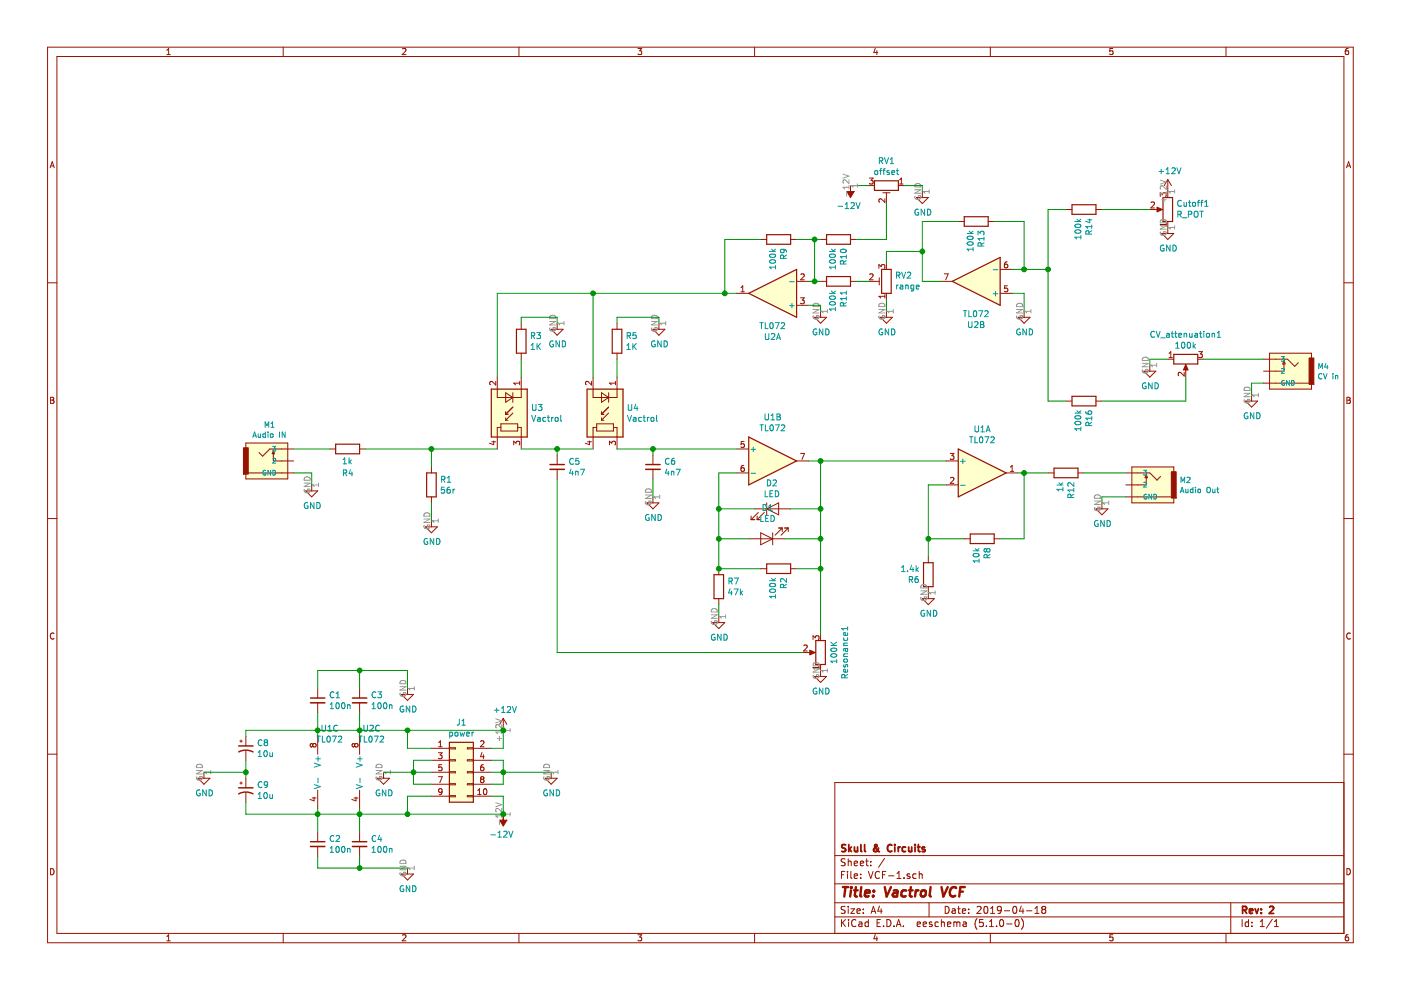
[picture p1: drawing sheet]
<svg xmlns="http://www.w3.org/2000/svg" width="297mm" height="210mm" viewBox="0 0 297 210" stroke-linecap="round" stroke-linejoin="round" font-family="sans-serif">
<g fill="#fffecd" stroke="#fffecd" stroke-width=".25">
<path d="M158.7 62.2l10.2-5.1v10.2z"/>
<path d="M201.9 59.7l10.2-5.1v10.1z"/>
<path d="M158.7 92.7l10.2 5-10.2 5.1z"/>
<path d="M203.2 95.2l10.1 5.1-10.1 5.1z"/>
<path d="M124.5 82.5h7.6v10.2h-7.6z" fill-rule="evenodd"/>
<path d="M104.2 82.5h7.6v10.2h-7.6z" fill-rule="evenodd"/>
<path d="M95.3 157.4h5.1v12.7h-5.1z" fill-rule="evenodd"/>
</g>
<g fill="none" stroke="#981200" stroke-width=".25">
<path d="M185.4 38.3h5.1v2.1h-5.1zM162.6 49.8h5v2h-5zM175.2 49.8h5.1v2h-5.1zM175.2 58.6h5.1v2.1h-5.1zM186.9 57.1h2.1v5.1h-2.1zM201.9 59.7l10.2-5.1v10.1zM204.4 45.9h5.1v2.1h-5.1zM227.3 43.4h5.1v2h-5.1zM246.6 41.9h2v5.1h-2zM109.5 69.8h2v5.1h-2zM129.8 69.8h2v5.1h-2zM158.7 62.2l10.2-5.1v10.2z"/>
<path d="M248.9 75.1h5v2.1h-5zM71.2 94.2h5v2h-5zM104.2 82.5h7.6v10.2h-7.6zM124.5 82.5h7.6v10.2h-7.6zM158.7 92.7l10.2 5-10.2 5.1zM203.2 95.2l10.1 5.1-10.1 5.1zM223.5 99.3h5.1v2h-5.1zM227.3 84h5.1v2.1h-5.1zM90.5 100.3h2v5.1h-2zM162.6 119.6h5v2h-5zM195.8 119.3h2v5.1h-2zM205.7 113.2h5.1v2.1h-5.1z"/>
<path d="M151.4 121.9h2v5h-2zM173 135.8h2v5.1h-2zM95.3 157.4h5.1v12.7h-5.1z"/>
</g>
<g fill="none" stroke="#981200" stroke-width=".21">
<path d="M10.1 10h276.8v189.9h-276.8zM12.1 12h272.8v185.9h-272.8zM35.4 11.6h.7M35.4 10.6l.4-.3v1.3M60 10v2M85.3 10.4l.5-.1 .3 .3-.8 1h.8M110 10v2M135.3 10.3h.8l-.5 .5 .4 .1v.5l-.2 .2-.5-.2M160 10v2M185.6 10.2l-.3 .9h.8M185.9 10.7v.9M210 10v2"/>
<path d="M235.9 10.3h-.6v.6l.6-.1v.6l-.1 .2-.5-.2M259.9 10v2M285.9 10.3h-.4l-.2 .3-.1 .7 .3 .3 .4-.2v-.6h-.4l-.3 .2M10.6 35.6l.5-1.3 .4 1.3M10.7 35.2h.7M184.1 39.3h1.3M184.3 37.7h.8l-.4 .5 .3 .2 .1 .4-.2 .2-.6-.1M190.5 39.3h1.2M190.7 39h.8M190.7 38.1l.4-.4v1.3M247.6 38.1v3.8M247.6 38.1l-.8 1.2"/>
<path d="M247.6 38.1l.8 1.2M285.5 35.6l.4-1.3 .5 1.3M285.6 35.2h.6M10.1 60h2M161.3 50.8h1.3M167.6 50.8h1.3M168.9 59.7h2.5M169.8 58.2l.5-.1 .2 .3-.8 .9h.8M174 59.7h1.2M174 50.8h1.2M180.3 59.7h1.3M180.3 50.8h1.3"/>
<path d="M184.1 59.7h2.3M184.4 58.2l.5-.1 .2 .3-.8 .9h.8M186.3 56.9v-.8l.5 .4 .1-.3 .5-.1 .2 .3-.1 .5M186.4 58.9v1.5M187.2 40.9h1.5M187.6 42.1v.8l-.9-.8-.4 .3 .2 .5M187.9 40.9v2.3M187.9 55.8v1.3M194.3 41.9h2.5l-1.2 1.3zM195.6 40.6v1.3M199.4 59.7h2.5M200.2 58.1h.8l-.5 1.2"/>
<path d="M203.2 47h1.2M209.5 47h1.3M212.1 57.1h2.5M213.6 55.5h-.3a.79 .79 0 0 0-.1 1.3l.4-.1 .1-.4-.3-.3h-.2l-.3 .3M226 44.4h1.3M232.4 44.4h1.2M243.8 44.4h2.3M244 43l.5-.2 .3 .4-.8 .9h.8M246 41.7v-.8l.5 .4 .1-.4h.4l.3 .2-.2 .6M246.3 49.5h2.6l-1.3 1.3zM247.3 47.2v.8M247.3 47.6h-1.3l.4 .4"/>
<path d="M247.6 47v2.5M284.9 60h2M105.4 80v4.3h5.1v-4.3M110.5 68.5v1.3M110.5 74.9v1.3M116.9 69.8h2.5l-1.3 1.3zM118.1 68.5v1.3M125.7 80v4.3h5.1v-4.3M130.8 68.5v1.3M130.8 74.9v1.3M138.4 69.8h2.6l-1.3 1.3zM139.7 68.5v1.3"/>
<path d="M156.2 62.2h2.5M157.1 61.9h.7M157.1 61l.4-.4v1.3M168.9 64.7h2.5M169.7 63.1h.8l-.4 .5 .3 .1 .1 .5-.2 .2-.6-.1M172.7 67.3h2.5l-1.2 1.2zM174 66v1.3M186.7 67.3h2.5l-1.3 1.2zM187.6 62.4v.8M187.6 62.8h-1.3l.4 .4M187.9 62.2v1.3M187.9 66v1.3"/>
<path d="M212.1 62.2h2.5M213.6 60.6h-.6l-.1 .6 .5-.1 .3 .2v.3l-.3 .3-.5-.2M215.9 67.3h2.5l-1.3 1.2zM217.1 66v1.3M242.5 78.7h2.6l-1.3 1.3zM243.8 77.4v1.3M247.6 76.2h1.3M247.8 75.8h.8M247.8 74.9l.4-.3v1.2M251.1 78.9v.8l-.9-.8-.4 .3 .1 .5M251.4 77.7v2.3M253.9 76.2h1.3"/>
<path d="M254.1 74.6h.8l-.4 .4 .4 .2v.4l-.2 .2-.6-.1M267.9 76.2h5.1l1.5 1.5 .8-.8M269.2 74.9h8.9v7.6h-8.9zM272.2 76.4v2.3h-4.3M272.2 76.4l.3 .8h-.5zM10.7 84.2h.5l.2 .3-.2 .3 .3 .3-.3 .4h-.5zM10.7 84.8h.5M52.1 93.9h8.9v7.6h-8.9zM58 95.5v2.2h4.3M58 95.5l.2 .7h-.5zM62.3 95.2h-5.1l-1.5 1.5-.8-.7M69.9 95.2h1.3"/>
<path d="M76.2 95.2h1.3M91.5 99v1.3M104.3 93.7h.8M104.7 93.5v.8l-.9-.3M105.1 80.9v.7l-.9-.7-.4 .2 .2 .5M106.2 89.9h3.6v1.5h-3.6zM106.2 90.6h-.8v4.6M107.2 87.8h.5M107.2 89.1h.5M107.2 83.3l1.5 1-1.5 1zM107.2 87.3v.5M107.2 88.6v.5"/>
<path d="M108.7 83.3v2M108.7 86.3l-1.5 1.5M108.7 87.6l-1.5 1.5M108.9 94.3v-.8l.5 .5 .1-.4 .5-.1 .2 .3-.1 .5M109.8 90.6h.7v4.6M110.2 81.2h-1.3l.4 .4M110.2 80.9v.7M118.1 96.5v2M118.1 99.5v2M124.6 93.7h.8M125 93.5v.8l-.9-.3M125.4 80.9v.7l-.9-.7-.4 .2 .2 .5"/>
<path d="M126.5 89.9h3.6v1.5h-3.6zM126.5 90.6h-.8v4.6M127.5 87.8h.5M127.5 83.3l1.5 1-1.5 1zM127.5 87.3v.5M127.5 88.6v.5M127.5 89.1h.5M129 83.3v2M129 86.3l-1.5 1.5M129 87.6l-1.5 1.5M129.2 94.3v-.8l.5 .5 .1-.4 .5-.1 .2 .3-.1 .5M130.1 90.6h.7v4.6"/>
<path d="M130.5 80.9v.7M130.5 81.2h-1.3l.4 .4M138.4 96.5v2M138.4 99.5v2M156.2 95.2h2.5M157.7 98.7h-.2a.79 .79 0 0 0-.2 1.2h.4l.1-.5-.2-.2h-.3l-.2 .2M157.8 93.6h-.6l-.1 .6 .5-.1 .2 .2v.3l-.2 .3-.5-.2M168.9 97.7h2.5M169.7 96.1h.9l-.6 1.3M200.6 97.7h2.6M201.5 96.1h.8l-.5 .5 .4 .1 .1 .5-.3 .2-.5-.1M214.2 99.9h.7"/>
<path d="M214.2 99l.4-.3v1.2M226 85h1.3M232.4 85h1.2M240 99h8.9v7.6h-8.9zM264.1 85h2.5l-1.2 1.3zM265.4 83.8v1.2M267.9 81.2h9.6M285.6 84.2h.4l.3 .3-.3 .3 .3 .3-.2 .4h-.5zM285.6 84.8h.4M10.1 109.9h2M52.6 100.3h9.7M64.8 104.1h2.6l-1.3 1.3z"/>
<path d="M66.1 102.8v1.3M90.2 111.7h2.5l-1.2 1.3zM91.5 105.4v1.2M91.5 110.4v1.3M137.2 106.6h2.5l-1.3 1.3zM138.4 105.4v1.2M156.2 100.3h2.5M158.7 114.2h7.7M159.3 110.2h.7M159.3 109.4v.8M160 107.9h7.6M160.5 110.2h.8"/>
<path d="M160.5 109.4v.8M160.8 108.7l-1.5 1.5M161.3 113l2.5 1.2-2.5 1.3zM162 108.7l-1.5 1.5M162.6 106.6v2.6M162.6 107.9l2.5-1.3v2.6zM163.8 113v2.5M165.1 112h.8M165.9 112l-1.6 1.5M165.9 112v.7M166.4 112h.7M167.1 112l-1.5 1.5"/>
<path d="M167.1 112v.7M196.8 118v1.3M200.6 102.8h2.6M201.5 101.3l.5-.1 .3 .4-.8 .9h.8M204.4 114.2h1.3M210.8 114.2h1.3M213.3 100.3h2.6M222.2 100.3h1.3M228.6 100.3h1.2M232.4 107.9h2.5l-1.3 1.3zM233.6 106.6v1.3M238.7 100.3h5.1l1.5 1.5 .8-.8"/>
<path d="M238.7 105.4h9.7M243 100.5v2.3h-4.3M243 100.5l.3 .8h-.5zM284.9 109.9h2M11.5 134.3a.58 .58 0 0 0-.8 .5 .58 .58 0 0 0 .8 .6M151.1 132h2.6l-1.3 1.3zM152.4 120.6v1.3M152.4 126.9v1.3M152.4 130.7v1.3M161.3 120.6h1.3M167.6 120.6h1.3M170.2 138.4h2.3"/>
<path d="M170.4 136.9l.5-.1 .3 .3-.8 .9h.8M172.4 135.6v-.8l.5 .4 .1-.3 .4-.1 .2 .3-.1 .5M174 134.5v1.3M195.6 126.9h2.5l-1.3 1.3zM196.8 124.4v2.5M286.3 134.3a.58 .58 0 0 0-.8 .5 .58 .58 0 0 0 .8 .6M10.1 159.9h2M50.9 157.1h.5M51.1 156.9v.5M52.1 156.1v2.1M52.1 159.2v2M66.3 157.9l-.2-.3-.3 .3v.2l.2 .3 .3-.3"/>
<path d="M66.3 157.9l.2-.3h.3l.2 .3v.4l-.2 .1h-.3l-.2-.3M66.3 157.9v.2M67.4 146v2M67.4 149v2M67.4 156.1v3.8M75.2 157.9l-.3-.3-.3 .3v.2l.3 .3 .3-.3M75.2 157.9l.2-.3h.3l.2 .3v.4l-.2 .1h-.3l-.2-.3M75.2 157.9v.2M76.2 146v2M76.2 149v2M76.2 156.1v3.8M85.1 147.2h2.6l-1.3 1.3z"/>
<path d="M86.4 146v1.2M91.5 158.7h3.8M92.9 159.6h.8l-.4 .5 .4 .1v.4l-.2 .3-.6-.2M93 158.3h.7M93 157.4l.4-.3v1.2M95.3 158.5h1.3v.3h-1.3zM99.1 158.5h1.3v.3h-1.3zM100.4 158.7h3.8M101.9 157.2l.5-.1 .2 .3-.8 .9h.8M102.2 159.5l-.3 .9h.8M106.7 152.3l-.8 1.3M106.7 152.3v2.6"/>
<path d="M106.7 152.3l.8 1.3M172.7 143.4h2.5l-1.2 1.3zM173.6 141.1v.8M173.6 141.5h-1.2l.3 .4M174 140.9v2.5M284.9 159.9h2M42 165h2.5l-1.3 1.3zM43.2 163.7v1.3M50.9 166h.5M51.1 165.8v.5M52.1 165v2M52.1 168.1v2"/>
<path d="M66.2 169.2h.8M66.6 169v.8l-.9-.3M67.4 167.5v3.9M67.4 176.4v2.1M67.4 179.5v2M75.1 169.2h.8M75.5 169v.8l-.9-.3M76.2 167.5v3.9M76.2 176.4v2.1M76.2 179.5v2M80 165h2.6l-1.3 1.3zM81.3 163.7v1.3"/>
<path d="M91.5 168.8h3.8M91.5 161.2h3.8M91.5 163.7h3.8M91.5 166.3h3.8M92.9 164.7h.9l-.5 1.2M93.7 162.1h-.6l-.1 .6 .5-.1 .2 .3v.3l-.2 .2-.5-.1M93.7 167.8l-.2 .2h-.4l-.1-.2 .1-.5 .4-.1 .2 .3-.1 .9-.5 .1M95.3 161.1h1.3v.2h-1.3zM95.3 163.6h1.3v.3h-1.3zM95.3 166.1h1.3v.3h-1.3zM95.3 168.7h1.3v.2h-1.3zM99.1 168.7h1.3v.2h-1.3z"/>
<path d="M99.1 166.1h1.3v.3h-1.3zM99.1 163.6h1.3v.3h-1.3zM99.1 161.1h1.3v.2h-1.3zM100.4 168.8h3.8M100.4 161.2h3.8M100.4 163.7h3.8M100.4 166.3h3.8M101.3 168.5h.7M101.3 167.6l.4-.4v1.3M102.1 165.2l-.2 .3v.2l.2 .2h.4l.1-.2v-.2l-.2-.3M102.1 165.2l-.2-.2 .2-.3h.3l.2 .2-.2 .3M102.1 165.2h.3"/>
<path d="M102.5 160v.9M102.5 162.1h-.2a.79 .79 0 0 0-.2 1.3h.4l.1-.5-.2-.3h-.3l-.2 .3M102.6 167.3l.2-.1a.67 .67 0 0 1 .4 .7 .67 .67 0 0 1-.4 .6l-.3-.5zM115.6 165h2.5l-1.2 1.3zM116.9 163.7v1.3M284.9 165.9h-107.9v32M10.7 184.2a.65 .65 0 0 1 .8 .6 .65 .65 0 0 1-.8 .7zM35.4 198.5l.4-.3v1.3M35.4 199.5h.7M60 197.9v2M85.1 185.3h2.6l-1.3 1.3zM85.3 198.3l.5-.1 .3 .3-.8 1h.8"/>
<path d="M86.4 184v1.3M110 197.9v2M135.3 198.2h.8l-.5 .5 .4 .1v.6l-.2 .1-.5-.1M160 197.9v2M177 194.4h107.9M177 191.4h107.9M177 187.4h107.9M177 181.4h107.9M178.4 185.5h.5M178.4 195v1.5M178.6 195.6l.7 .9M179.1 184.8h-.7v1.5"/>
<path d="M179.2 192.2h-.6l-.3 .2 .2 .4 .6 .3v.4l-.2 .2-.6-.1M179.2 182.1h-.6l-.3 .2 .2 .4 .6 .3v.4l-.2 .2-.6-.1M179.3 195l-.9 .8M179.7 184.8v.1M179.7 185.3v1M179.8 182.1v1.5M179.8 192.2v.1M179.8 192.7v1M179.8 182.7l.2-.1h.4l.1 1M179.9 195v.1M179.9 195.5v1M180.4 192.7h.8l-.8 1h.8"/>
<path d="M180.4 184.8v1.3l.2 .2M181.1 185.8l.7-.2v-.3h-.5l-.2 .2 .1 .7h.6M181.1 183.1l.7-.2v-.3h-.5l-.2 .2 .1 .7h.6M181.5 195.1a.59 .59 0 0 0-.8 0 .59 .59 0 0 0-.1 .7 .56 .56 0 0 0 .2 .6 .56 .56 0 0 0 .7-.1M181.7 193.2l.7-.2-.1-.2-.4-.1-.2 .2 .1 .7h.5M182.1 195.5h.6l.1 1M182.4 183.1l.7-.2-.1-.3h-.4l-.2 .2 .1 .7h.5M182.5 186.1v.2M182.5 185.3v.2M182.8 195.8l-.5 .1-.3 .2 .3 .4 .5-.1M183 193.5v.2M183 192.8v.1"/>
<path d="M183.5 182.6h.6M183.7 182.1v1.3l.4 .2M184.1 195.5h-.4l-.3 .2 .1 .6 .2 .2 .4-.1M184.1 195v1.5M184.1 184.8l.5 1.5 .5-1.5M184.6 183.4v.2M184.6 182.6v.2M184.7 193.7l.5-1.5 .5 1.5M184.8 193.2h.8M185.6 198.1l-.3 .9h.8M185.9 198.6v.9M186 195.7h.5"/>
<path d="M186.5 192.1l-.4 1.1h1M186.5 184.9a.59 .59 0 0 0-.8 0 .59 .59 0 0 0-.1 .7 .56 .56 0 0 0 .2 .6 .56 .56 0 0 0 .7-.1M186.7 195h-.7v1.5h.7M186.8 192.7v1M187.1 185.5h.5M187.3 196.3v.2M187.5 182l-1.2 1.9M187.8 184.8h-.7v1.5M188 195a.76 .76 0 0 1 .9 .7 .76 .76 0 0 1-.9 .8zM188.4 185.7h1.1M189.5 196.3v.2M190 196.5l.5-1.5 .5 1.5"/>
<path d="M190.2 196h.7M190.2 186.3h.8M190.2 185.2l.4-.4v1.5M191.5 196.3v.2M191.7 186.1v.2M192.9 185.3h-.4l-.2 .2 .1 .2 .5 .1v.4h-.6M194.2 185.3h-.4l-.3 .2 .1 .6 .2 .2 .4-.1M194.5 196l.7-.2-.1-.3h-.4l-.2 .2v.7h.6M194.9 185.4l.2-.1h.4v1M194.9 184.8v1.5M195.7 196l.7-.2v-.3h-.4l-.3 .2 .1 .7h.6M197 191.4v3"/>
<path d="M197.6 195.5h-.4l-.2 .2 .1 .2 .5 .1v.4h-.6M199 195.5h-.5l-.3 .2 .1 .6 .2 .2 .5-.1M199.6 195.6l.2-.1h.3l.1 1M199.6 195v1.5M200.4 192.2a.75 .75 0 0 1 .8 .7 .75 .75 0 0 1-.8 .8zM200.9 196l.7-.2-.1-.3h-.4l-.2 .2v.7h.6M201.9 192.8h.6v.9M202.2 195.6l.5-.1 .2 .2M202.2 195.5v1M202.5 193l-.5 .1-.2 .2 .2 .4 .5-.1M202.9 195.7l.2-.2h.3l.1 1M202.9 195.7v.8"/>
<path d="M203 192.7h.6M203.2 192.2v1.3l.4 .2M204 193.2l.7-.2v-.2l-.5-.1-.2 .2 .1 .7h.6M204.2 195.5h.6l.1 1M204.9 195.8l-.5 .1-.2 .2 .2 .4 .5-.1M205.4 193.5v.2M205.4 192.8v.1M207.2 192.3l.5-.1 .3 .4-.9 1.1h.9M207.2 194.8a1.71 1.71 0 0 0 0 2.2M208.4 195h-.7l-.1 .7 .8-.1 .1 .2-.1 .5-.2 .2-.6-.2M208.7 192.3l.4-.1a.85 .85 0 0 1-.1 1.5l-.3-.2-.1-.4zM209.1 196.3v.2"/>
<path d="M209.8 196.5h.8M209.8 195.4l.4-.4v1.5M210 197.9v2M210 193.7h.9M210 192.6l.5-.4v1.5M211.3 196.3v.2M212.1 195h.2a.8 .8 0 0 1 .5 .7 .8 .8 0 0 1-.5 .8 1 1 0 0 1-.2-1.5zM212.3 192.8l-.3 .3h-.3l-.3-.3 .2-.6h.4l.2 .1a1.19 1.19 0 0 1-.2 1.3l-.4 .1M212.9 193.1h1.2M213.4 195.9h1.2M214.9 192.3l.2-.1a.8 .8 0 0 1 .5 .7 .8 .8 0 0 1-.5 .8l-.4-.6zM215.4 195h.2a.8 .8 0 0 1 .5 .7 .8 .8 0 0 1-.5 .8 .97 .97 0 0 1-.2-1.5z"/>
<path d="M216.5 192.1l-.4 1.1h1M216.6 194.8a1.71 1.71 0 0 1 0 2.2M216.9 192.7v1M217.6 193.1h1.2M219.4 193.7h.9M219.4 192.6l.5-.4v1.5M221.1 192.8l-.2-.3 .2-.3h.3l.3 .2-.3 .4M221.1 192.8l-.2 .3v.3l.2 .3h.3l.3-.3v-.4l-.3-.2M221.1 192.8h.3M235.9 198.2h-.6v.6l.6-.1v.7l-.1 .1-.5-.1M259.9 197.9v2M260.9 191.4v6.5"/>
<path d="M263.4 195v1.5M264.7 195.5h-.4l-.3 .2 .1 .7h.6M264.7 195v1.5M265.4 196.3v.2M265.4 195.5v.2M267.2 196.5h.9M267.2 195.4l.4-.4v1.5M269.8 194.9l-1.3 1.9M270.2 196.5h.9M270.2 195.4l.4-.4v1.5M285.6 184.2a.65 .65 0 0 1 .7 .6 .65 .65 0 0 1-.7 .7zM285.9 198.2h-.4l-.2 .3-.1 .7 .3 .3 .4-.1v-.7h-.4l-.3 .2"/>
</g>
<g fill="none" stroke="#009596" stroke-width=".21">
<path d="M185.5 36.3l.2-.1 .4 .1-.1 .7-.5-.1zM186.4 34.1l.7-.1 .1-.1-.1-.3-.7-.2v1.3M186.5 36.2h.4M186.7 34.1l.5 .6M186.9 35.7l-.2 .2v1.1M187.2 36.2h.5M187.5 33.4l.5 1.3 .4-1.3M187.7 35.7l-.3 .2v1.1M188.5 36.2h-.3l-.2 .2 .1 .1 .4 .2v.3h-.5M188.8 34.7h.7M188.8 33.8l.3-.4v1.3M189.1 36.6l.6-.1-.1-.3h-.3l-.2 .2v.6h.5"/>
<path d="M190 36.2h.5M190.2 35.7v1.1l.3 .2M245.7 36.4h1M246.2 35.9v.9M247.2 36.8h.8M247.2 35.9l.4-.3v1.2M248.5 35.7l.4-.1 .3 .3-.8 .9h.8M249.5 35.6l.5 1.2 .4-1.2M163.2 53.3h1.2M163.2 54a.74 .74 0 0 1 1.2 .3 .74 .74 0 0 1-1.2-.1zM163.3 55.2a.61 .61 0 0 1 .7-.2 .61 .61 0 0 1 .4 .6 .76 .76 0 0 1-1.2-.2zM163.6 52.8l.5 .5"/>
<path d="M164.4 56.3v.7M164.4 56.6h-1.2l.3 .4M164.4 52.8l-.5 .4M166 52.9l.3 .2-.1 .4-.2 .1-.4-.1-.1-.4 .2-.2 .9 .1 .1 .5M166.1 54.8l-.1-.7h-.4l-.1 .7h1.2M166.7 54.1l-.6 .4M167.4 59.7h1M175.9 53.3h1.2M175.9 54a.74 .74 0 0 1 1.2 .3 .74 .74 0 0 1-1.2-.1zM176 55.2a.61 .61 0 0 1 .7-.2 .61 .61 0 0 1 .4 .6 .76 .76 0 0 1-1.2-.2zM176.3 52.8l.5 .5M177.1 56.3v.7"/>
<path d="M177.1 56.6h-1.2l.3 .4M177.1 52.8l-.5 .4M177.7 43.7h1M178.3 53a.61 .61 0 0 1 .7-.2 .61 .61 0 0 1 .4 .6 .76 .76 0 0 1-1.2-.3zM178.8 56v-.6l-.5-.1-.1 .7h1.2M179.2 44.2h.7M179.2 43.3l.4-.3v1.2M179.4 54v.8M179.4 55.3l-.6 .4M179.4 54.4h-1.2l.3 .4M180.4 43.1l.5-.1 .2 .3-.8 .9h.8M181.5 43l.4 1.2 .5-1.2"/>
<path d="M190.1 58.4l.6-.1 .1-.2-.1-.3-.6-.1v1.3M190.4 58.4l.4 .6M191.2 57.7l.4 1.3 .4-1.3M192.4 57.8l.5-.1 .2 .4-.8 .9h.8M194.7 44.4a.59 .59 0 0 0-.7 .6 .59 .59 0 0 0 .7 .6l.1-.5h-.3M196 44.3v1.3l-.7-1.3v1.3M196.6 44.3a.64 .64 0 0 1 .8 .7 .64 .64 0 0 1-.8 .6zM205 49.5h1.3M205.2 50.2a.66 .66 0 0 1 .6-.2 .66 .66 0 0 1 .5 .5 .74 .74 0 0 1-1.3-.1zM205.2 51.4a.61 .61 0 0 1 .7-.2 .61 .61 0 0 1 .4 .6 .76 .76 0 0 1-1.3-.2zM205.5 49l.5 .5M206.3 52.5v.7"/>
<path d="M206.3 52.8h-1.3l.4 .4M206.3 49l-.5 .4M207.4 49.8v-.8l.4 .5 .2-.4 .4-.1 .2 .3-.1 .5M208 52.2v-.6l-.5-.1-.1 .7h1.2M208.6 50.2v.8M208.6 51.5l-.6 .4M208.6 50.6h-1.2l.3 .4M210.6 57.2h.9M227.9 47h1.3M228 47.7a.74 .74 0 0 1 1.2 .3 .74 .74 0 0 1-1.3-.2zM228 48.8a.61 .61 0 0 1 .7-.1 .61 .61 0 0 1 .4 .6 .76 .76 0 0 1-1.2-.3zM228.3 46.5l.5 .5"/>
<path d="M229.2 49.9v.8M229.2 50.3h-1.3l.4 .4M229.2 46.5l-.5 .4M230.6 46.6h.9M230.9 49.6l-.1-.6h-.5l-.1 .6h1.3M231 46.4v.8l-.8-.3M231.5 48.9l-.6 .4M231.5 48.1h-1.3l.4 .3M231.5 47.7v.7M246.7 52a.59 .59 0 0 0-.7 .6 .59 .59 0 0 0 .7 .6l.1-.5h-.2M248.1 52v1.2l-.8-1.2v1.2M248.7 52a.64 .64 0 0 1 .7 .6 .64 .64 0 0 1-.7 .6z"/>
<path d="M249.7 45.4h.6l.2-.2-.1-.3-.7-.1v1.2M250 45.4l.5 .6M250.5 42.6a.56 .56 0 0 0-.8 .5 .56 .56 0 0 0 .8 .5M250.7 46.2h1M251 42.9l.1 .8 .5-.1M251.6 42.9v.8M252 45.4h.6l.1-.2-.1-.3-.6-.1v1.2M252 42.9h.5M252.2 42.5v1.1l.3 .1M252.9 43l.2-.1 .3 .1v.7l-.5-.1zM253.2 45l.3-.2a.44 .44 0 0 1 .5 .4v.7l-.5 .1-.3-.1zM253.8 42.9h.5"/>
<path d="M254.3 42.5l-.3 .1v1.1M254.4 44.8h.7M254.6 42.9h.5M254.8 44.8v1.2M255.1 42.5l-.3 .1v1.1M255.4 43.7h.7M255.4 42.8l.4-.3v1.2M112.6 74.1h.7M112.6 73.2l.4-.4v1.3M112.7 71.2l.6-.1v-.5l-.6-.1v1.3M113 71.2l.4 .6M113.8 70.5h.8l-.4 .5 .3 .1 .1 .5-.3 .2-.5-.1"/>
<path d="M113.9 72.8v1.3M114 73.4l.6 .7M114.6 72.8l-.7 .8M117.3 72.3a.59 .59 0 0 0-.8 .6 .59 .59 0 0 0 .8 .6v-.5h-.2M118.6 72.3v1.2l-.7-1.2v1.2M119.2 72.3a.64 .64 0 0 1 .7 .6 .64 .64 0 0 1-.7 .6zM132.9 74.1h.7M132.9 73.2l.4-.4v1.3M133 71.2l.6-.1v-.5l-.6-.1v1.3M133.3 71.2l.4 .6M134.2 72.8v1.3M134.3 73.4l.6 .7"/>
<path d="M134.8 70.5h-.6v.6l.5-.1 .2 .3v.3l-.2 .2-.5-.1M134.9 72.8l-.7 .8M138.8 72.3a.59 .59 0 0 0-.7 .6 .59 .59 0 0 0 .7 .6l.1-.5h-.2M140.2 72.3v1.2l-.7-1.2v1.2M140.8 72.3a.64 .64 0 0 1 .7 .6 .64 .64 0 0 1-.7 .6zM161.1 68.4h.7M161.5 68.4v1.3M162.2 68.4v1.3h.7M162.3 70.7v1.1l.2 .2 .4-.1 .1-.1v-1.1M163.3 68.5l.2-.1a.69 .69 0 0 1 .4 .6 .69 .69 0 0 1-.4 .7l-.3-.5zM163.5 70.9l.5-.2 .3 .4-.8 .9h.8M164.4 68.4h.8l-.5 1.3"/>
<path d="M164.6 72l.5-1.3 .4 1.3M164.8 71.6h.5M165.6 68.5l.5-.1 .3 .4-.8 .9h.8M167.4 64.8h1M167.9 64.3v1M173.1 69.8a.59 .59 0 0 0-.7 .6 .59 .59 0 0 0 .7 .6l.1-.5h-.3M174.5 69.7v1.3l-.8-1.3v1.3M175.1 69.7a.64 .64 0 0 1 .7 .7 .64 .64 0 0 1-.7 .6zM175.9 62.2h1.2M175.9 62.9a.74 .74 0 0 1 1.2 .3 .74 .74 0 0 1-1.2-.1zM176 64.1a.61 .61 0 0 1 .7-.2 .61 .61 0 0 1 .4 .6 .76 .76 0 0 1-1.2-.2zM176.3 61.7l.5 .5"/>
<path d="M177.1 65.2v.7M177.1 65.5h-1.2l.3 .4M177.1 61.7l-.5 .4M178.8 64.9v-.6l-.5-.1-.1 .7h1.2M179.4 64.1l-.6 .5M179.4 63.3h-1.2l.3 .4M179.4 61.7v.7M179.4 62.9v.8M179.4 62.1h-1.2l.3 .3M187.1 69.8a.59 .59 0 0 0-.7 .6 .59 .59 0 0 0 .7 .6l.1-.5h-.3M188.4 69.7v1.3l-.7-1.3v1.3M189 69.7a.64 .64 0 0 1 .7 .7 .64 .64 0 0 1-.7 .6z"/>
<path d="M190.1 60.4v.9M190.5 60.4l-.4 .3M190.9 60.5h.5v.8M191.4 60.7l-.6 .3 .2 .3 .4-.1M192 60.6l.5-.1 .1 .8M192 60.4v.9M193.7 60.5l-.4-.1-.2 .3 .1 .5h.5M193.7 60.4v1.1l-.2 .2-.3-.1M194.3 60.8l.6-.1-.1-.2-.4-.1-.1 .2v.6h.5M204.3 65.9h.7M204.6 65.9v1.2M205.4 68.2v1l.2 .3 .4-.1 .1-.2v-1"/>
<path d="M205.4 65.9v1.2h.6M206.5 66l.2-.1a.69 .69 0 0 1 .4 .6 .69 .69 0 0 1-.4 .6l-.3-.4zM206.6 68.3l.5-.1 .3 .3-.8 1h.8M207.5 65.9h.8l-.5 1.2M207.9 68.2h.4l.3 .2-.3 .4 .3 .2-.1 .4-.6 .1zM207.9 68.8h.4M208.8 66l.5-.1 .2 .3-.8 .9h.8M210.6 62.3h.9M211.1 61.8v1M216.3 69.8a.59 .59 0 0 0-.7 .6 .59 .59 0 0 0 .7 .6v-.5h-.2M217.6 69.7v1.3l-.7-1.3v1.3M218.2 69.7a.64 .64 0 0 1 .7 .7 .64 .64 0 0 1-.7 .6z"/>
<path d="M244.8 70.4a.58 .58 0 0 0-.8 .5 .58 .58 0 0 0 .7 .6l.1-.1M245.1 70.2l.5 1.3 .4-1.3M246.1 71.6h1M247.4 70.7h.4l.1 .8M247.9 71l-.6 .2 .1 .3h.5M248.3 70.7h.5M248.5 70.2v1.1l.3 .2M249.1 70.7h.4M249.2 70.2v1.1l.3 .2M249.3 72.9l.4-.3v1.2M249.3 73.8h.7M249.9 71.1l.6-.1v-.3h-.4l-.2 .2 .1 .6h.5"/>
<path d="M250.6 72.7l.2-.1a.67 .67 0 0 1 .4 .6 .67 .67 0 0 1-.4 .6l-.3-.5zM251 70.7v.8M251 70.8l.5-.1 .1 .8M251.8 72.7l.2-.1a.69 .69 0 0 1 .4 .6 .69 .69 0 0 1-.4 .6l-.3-.5zM252.2 70.7l.1 .8 .4-.1M252.7 70.7v.8M253 72.6v1.2M253.1 73.3l.4 .5M253.4 70.7h.4l.1 .8M253.5 73l-.5 .5M253.9 71l-.6 .2 .1 .3h.5M254.3 70.7h.5"/>
<path d="M254.5 70.2v1.1l.3 .2M255.2 70.2v.2M255.2 70.7v.8M255.9 70.7l.5 .1-.1 .7h-.3l-.2-.2zM257 70.8l.5-.1v.8M257 70.7v.8M258.1 71.5h.7M258.1 70.6l.3-.4v1.3M271.7 75.6h.6l-.3 .4 .3 .2-.1 .3h-.5M271.7 78.2l.4-.1 .2 .3-.6 .8h.6M279.6 78.2v-1.1l.4 .8 .4-.8v1.1M280.3 79.3a.51 .51 0 0 0-.8 .5 .51 .51 0 0 0 .8 .4"/>
<path d="M280.6 79.2l.4 1.1 .4-1.1M281.1 77l-.2 .8h.7M281.4 77.5v.7M282.6 79.2v.1M282.6 79.6v.7M283.2 79.6v.7M283.2 79.7l.4-.1v.7M53.6 92.7l.4-1.1 .4 1.1M53.7 92.4h.6M54.7 92l.1 .7 .4-.1M55.2 92v.7M56.2 90.6v-1.1l.4 .8 .4-.8v1.1"/>
<path d="M56.3 92h-.4l-.2 .2 .1 .5h.5M56.3 91.6v1.1M56.3 99.8a.46 .46 0 0 0-.6 .4 .46 .46 0 0 0 .7 .4v-.3h-.2M56.8 91.6v.1M56.8 92v.7M57.4 92.1l.3-.1 .2 .2-.1 .5-.4-.1zM57.4 99.7v1l-.6-1v1M57.5 89.8l.3-.3v1.1M57.5 90.6h.6M57.8 94.6h.6l-.3 .4 .3 .2v.4h-.6M57.9 97.3l.3-.1 .2 .3-.6 .7h.6M57.9 99.7a.51 .51 0 0 1 .6 .5 .51 .51 0 0 1-.6 .5z"/>
<path d="M59.3 91.6v1.1M60.5 91.6v1.1l-.7-1.1v1.1M72.7 98.3h.8M72.7 97.4l.4-.3v1.2M74 97.1v1.2M74.1 97.9l.4 .4M74.3 99.6l-.3 .9h.8M74.5 97.5l-.5 .5M112.7 88.1l.5 1.2 .4-1.2M112.9 85.8v1l.3 .2h.3l.1-.2v-1M114 88.5h.5v.8M114.1 85.8h.8l-.4 .4 .4 .2v.5l-.2 .1-.6-.1"/>
<path d="M114.5 88.8l-.6 .2 .1 .3h.5M115.7 88.5h-.4l-.2 .2 .1 .6h.5M116 88.5h.5M116.2 88.1v1.1l.3 .1M117 88.5v.8M117.3 88.5l-.3 .2M117.8 88.5h.3l.3 .2-.2 .6-.5-.1zM118.9 88.1v1.1l.2 .1M121.1 99.4l-.3 .9h.8M121.4 99.9v.9M121.6 97.3a.56 .56 0 0 0-.8 .5 .56 .56 0 0 0 .8 .5M122 99.9v.9"/>
<path d="M122.7 97.2h-.6l-.1 .6 .5-.1 .3 .2v.3l-.3 .2-.5-.1M123.1 99.5h.8l-.5 1.3M133 88.1l.5 1.2 .4-1.2M133.2 85.8v1l.3 .2h.3l.1-.2v-1M134.3 88.5h.5l.1 .8M134.8 85.7l-.3 .9h.8M134.9 88.8l-.7 .2 .1 .3h.6M135.1 86.2v.8M136 88.5h-.4l-.2 .2 .1 .6h.5M136.4 88.5h.4M136.5 88.1v1.1l.3 .1M137.3 88.5v.8"/>
<path d="M137.6 88.5l-.3 .2M138.1 88.5h.3l.3 .2-.2 .6-.4-.1zM139.2 88.1v1.1l.2 .1M141.4 99.4l-.3 .9h.8M141.7 99.9v.9M141.9 97.3a.56 .56 0 0 0-.8 .5 .56 .56 0 0 0 .8 .5M142.3 99.9v.9M143 97.2h-.3a.79 .79 0 0 0-.1 1.2h.4l.1-.5-.3-.2h-.2l-.3 .2M143.4 99.5h.8l-.5 1.3M159.2 95.3h1M159.7 94.8v1M161.1 90.1h.7"/>
<path d="M161.5 90.1v1.2M162.2 87.8v1l.3 .2h.3l.1-.2v-1M162.3 90.1v1.2h.6M163.4 90.2l.1-.1a.69 .69 0 0 1 .5 .6 .69 .69 0 0 1-.5 .6l-.3-.4zM163.5 89h.7M163.5 88.1l.3-.3v1.2M164.4 90.1h.8l-.5 1.2M164.7 87.8h.5l.2 .2-.2 .4 .3 .2-.2 .4h-.6zM164.7 88.4h.5M165.6 90.2l.5-.1 .3 .3-.8 .9h.8M203.7 97.8h.9M204.1 97.3v1"/>
<path d="M205.6 92.6h.7M205.9 92.6v1.3M206.7 92.6v1.3h.6M206.7 90.3v1l.3 .3 .3-.1 .2-.2v-1M207.8 92.7l.2-.1a.69 .69 0 0 1 .4 .6 .69 .69 0 0 1-.4 .7l-.3-.5zM208 91.6h.7M208 90.7l.3-.4v1.3M208.8 92.6h.8l-.5 1.3M209.1 91.6l.4-1.3 .4 1.3M209.2 91.2h.6M210.1 92.7l.5-.1 .2 .4-.8 .9h.8M227.9 87.6h1.3"/>
<path d="M228 88.3a.74 .74 0 0 1 1.2 .3 .74 .74 0 0 1-1.3-.2zM228 89.5a.61 .61 0 0 1 .7-.2 .61 .61 0 0 1 .4 .6 .76 .76 0 0 1-1.2-.3zM228.3 87.1l.5 .5M229.2 90.6v.7M229.2 90.9h-1.3l.4 .4M229.2 87.1l-.5 .4M230.2 87.2l.1 .5 .5 .1h.5l.1-.6-.2-.1-.4 .1-.1 .4 .2 .2M230.9 90.2l-.1-.6h-.5l-.1 .6h1.3M231.5 88.3v.8M231.5 89.5l-.6 .4M231.5 88.7h-1.3l.4 .4M242.5 99.7h.6l-.3 .4 .3 .2v.3h-.6"/>
<path d="M242.9 81.2a.59 .59 0 0 0-.7 .6 .59 .59 0 0 0 .7 .6l.1-.5h-.3M244.3 81.2v1.2l-.8-1.2v1.2M244.9 81.2a.64 .64 0 0 1 .7 .6 .64 .64 0 0 1-.7 .6zM264.5 87.6a.59 .59 0 0 0-.7 .6 .59 .59 0 0 0 .7 .5l.1-.5h-.3M265.8 87.5v1.3l-.7-1.3v1.3M266.5 87.5a.64 .64 0 0 1 .7 .6 .64 .64 0 0 1-.7 .7zM272.3 80.7a.46 .46 0 0 0-.6 .5 .46 .46 0 0 0 .6 .4v-.4h-.2M273.4 80.7v1l-.6-1v1M273.8 80.7a.51 .51 0 0 1 .6 .5 .51 .51 0 0 1-.6 .5zM65.2 106.6a.59 .59 0 0 0-.7 .6 .59 .59 0 0 0 .7 .6l.1-.5h-.3M66.6 106.5v1.3l-.8-1.3v1.3M67.2 106.5a.64 .64 0 0 1 .7 .7 .64 .64 0 0 1-.7 .6z"/>
<path d="M72.8 100.3l.7-.1v-.5l-.7-.1v1.3M73.1 100.3l.4 .6M74.6 100v.9M90.6 114.2a.59 .59 0 0 0-.7 .6 .59 .59 0 0 0 .7 .6l.1-.5h-.3M92 114.2v1.2l-.8-1.2v1.2M92.6 114.2a.64 .64 0 0 1 .7 .6 .64 .64 0 0 1-.7 .6zM93.6 101.6l.7-.1v-.4l-.7-.1v1.3M93.9 101.6l.4 .7M94.2 103.3h-.6v.6l.4-.1 .3 .2v.3l-.3 .3-.4-.2M94.8 102.3h.8M94.8 101.3l.4-.3v1.3M95.4 103.3h-.3l-.3 .3v.7l.2 .3 .4-.2 .1-.4-.2-.2h-.3l-.2 .2"/>
<path d="M96 103.7v.9M96.4 103.7l-.4 .3M122 100h.5l.1 .8M137.6 109.2a.59 .59 0 0 0-.7 .5 .59 .59 0 0 0 .7 .6v-.5h-.2M138.9 109.1v1.3l-.7-1.3v1.3M139.5 109.1a.64 .64 0 0 1 .7 .6 .64 .64 0 0 1-.7 .7zM142.3 100h.5l.1 .8M159.2 100.3h1M161.3 109.3v1.3h.6M161.8 107a.64 .64 0 0 1 .7 .6 .64 .64 0 0 1-.7 .6zM162.2 104.1v1.2h.6M162.3 109.9h.5"/>
<path d="M162.7 101.7a.64 .64 0 0 1 .7 .7 .64 .64 0 0 1-.7 .6zM162.9 109.3h-.6v1.3h.6M163 108.2h.7M163 107.3l.4-.3v1.2M163.2 104.7h.5M163.5 109.3a.64 .64 0 0 1 .7 .6 .64 .64 0 0 1-.7 .7zM163.8 104.1h-.6v1.2h.6M163.9 101.9l.5-.2 .2 .4-.8 .9h.8M164.4 104.1a.64 .64 0 0 1 .7 .6 .64 .64 0 0 1-.7 .6zM193.3 119.9l-.3 .9h.8M194.2 119.9v1.3M203.7 102.9h.9"/>
<path d="M206.3 116.8h1.3M206.4 117.5a.68 .68 0 0 1 1.2 .3 .73 .73 0 0 1-1.3-.1zM206.7 116.3l.5 .5M207.6 118.6v.7M207.6 118.9h-1.3l.4 .4M207.6 116.3l-.5 .4M209.2 116.6l-.3-.3-.3 .3v.2l.3 .3 .3-.3M209.2 116.6l.2-.3h.3l.2 .3-.1 .3-.1 .2h-.3l-.2-.3M209.2 116.6v.2M209.3 118.2l-.1-.6h-.4l-.2 .6h1.3M209.9 117.5l-.6 .5M224.1 102.8h1.3"/>
<path d="M224.5 102.4l.5 .4M225.4 103.4v.7M225.4 103.8h-1.3l.3 .3M225.4 102.4l-.5 .3M227.1 105.5l-.1-.6-.5-.1-.1 .7h1.3M227.7 104.8l-.6 .4M227.7 102.3v.8l-.9-.8-.4 .3 .1 .5M227.7 103.5v.8M227.7 103.9h-1.3l.4 .4M232.8 110.4a.59 .59 0 0 0-.7 .6 .59 .59 0 0 0 .7 .6v-.5h-.2M234.1 110.4v1.2l-.7-1.2v1.2M234.7 110.4a.64 .64 0 0 1 .7 .6 .64 .64 0 0 1-.7 .6z"/>
<path d="M242.5 102.3h.4l.2 .2-.6 .8h.6M243.1 104.8a.46 .46 0 0 0-.6 .5 .46 .46 0 0 0 .7 .4v-.3h-.3M244.2 104.8v1l-.6-1v1M244.7 104.8a.51 .51 0 0 1 .5 .5 .51 .51 0 0 1-.5 .5zM250.3 104.5l.3-1.2 .4 1.2M250.4 104.1h.5M250.4 102.3v-1.1l.4 .8 .4-.8v1.1M251.4 103.7l.1 .7h.4M251.7 101.3l.4-.1 .2 .3-.7 .8h.7M251.9 103.7v.8M252.9 103.8l-.3-.1-.2 .2 .1 .5h.4M252.9 103.3v1.2"/>
<path d="M253.5 103.3v.1M253.5 103.7v.8M254 103.8h.5l-.1 .6h-.4zM255.9 103.5l.2-.2 .5 .2v.6l-.2 .4-.5-.2zM257.1 103.7l.1 .7h.4M257.6 103.7v.8M258 103.7h.4M258.2 103.3v1l.2 .2M151.5 134.5a.59 .59 0 0 0-.7 .6 .59 .59 0 0 0 .7 .6l.1-.5h-.2M152.9 134.5v1.2l-.8-1.2v1.2M153.5 134.5a.64 .64 0 0 1 .7 .6 .64 .64 0 0 1-.7 .6zM154.6 123.2l.6-.1v-.4l-.6-.1v1.2"/>
<path d="M154.8 124.8l-.3 .9h.8M154.9 123.2l.4 .6M155.1 125.3v.8M155.6 124.9h.9l-.6 1.2M155.7 122.6h.8l-.5 1.2M157 124.9v1.2M157.1 125.7l.4 .4M157.5 125.3l-.5 .5M163.2 123.1h1.2M163.2 123.9a.74 .74 0 0 1 1.2 .2 .74 .74 0 0 1-1.2-.1zM163.3 125a.61 .61 0 0 1 .7-.2 .61 .61 0 0 1 .4 .6 .76 .76 0 0 1-1.2-.2zM163.6 122.6l.5 .5"/>
<path d="M164.4 126.1v.7M164.4 126.4h-1.2l.3 .4M164.4 122.6l-.5 .4M166.1 124.6l-.1-.7h-.4l-.1 .7h1.2M166.7 122.7v.8l-.9-.8-.3 .2 .1 .5M166.7 123.9l-.6 .4M176.1 136.9h1.3M176.1 136.1l.8 .8M176.2 138.8a.62 .62 0 0 1 .7-.3 .62 .62 0 0 1 .5 .7 .62 .62 0 0 1-.8 .2 .62 .62 0 0 1-.4-.6zM176.3 137.5a.68 .68 0 0 1 1.1 .3 .73 .73 0 0 1-1.3-.1zM177.4 139.8v.7M177.4 136.1l-.7 .6"/>
<path d="M178.9 139.2h.8M178.9 136.9h.8M178.9 135.2v.4l.2 .2 .6-.1v-.5M178.9 139.8l.6-.1 .2 .3v.3h-.7zM179.2 137.5l.2 .6 .3-.1v-.5M179.7 134.2v.3l-.2 .2-.6-.1v-.4l.3-.1 .1 .6M179.7 132.9v.7M179.7 136.3l-.8 .1 .1 .5M179.7 137.5l-.8 .1v.4M179.7 138.6l-.8 .1 .1 .5M179.7 133.3h-1.3l.4 .3M191.1 121.2h.8"/>
<path d="M191.1 120.3l.4-.4v1.3M192.4 121.1v.1M192.8 122.9l.6-.1v-.4l-.6-.2v1.3M193.1 122.9l.4 .6M193.6 120.4v.8M194.3 120.7l.4 .5M194.6 122.2h-.2a.79 .79 0 0 0-.2 1.3h.4l.1-.5-.2-.3h-.3l-.2 .3M194.7 120.4l-.5 .4M196 129.5a.59 .59 0 0 0-.8 .5 .59 .59 0 0 0 .8 .6v-.5h-.2M197.3 129.4v1.3l-.7-1.3v1.3M197.9 129.4a.64 .64 0 0 1 .7 .6 .64 .64 0 0 1-.7 .7zM54.7 159.5l.4-.4v1.3"/>
<path d="M55.5 157a.56 .56 0 0 0-.8 .5 .56 .56 0 0 0 .8 .5M56.1 159.3l.1-.2a.67 .67 0 0 1 .5 .7 .67 .67 0 0 1-.5 .6l-.3-.5zM56.3 157.4l-.3 .2v.3l.3 .2h.3l.1-.2v-.3l-.2-.2M56.3 157.4l-.3-.3 .3-.3h.2l.2 .3-.2 .3M56.3 157.4h.2M57.2 159.6l.1 .8 .5-.1M57.8 159.6v.8M67.2 156.1h.7M67.6 156.1v1.2M68.3 153.8v1l.2 .2h.4l.1-.2v-1M68.3 156.1v1.2h.7M69.4 156.2l.2-.1a.69 .69 0 0 1 .4 .6 .69 .69 0 0 1-.4 .6l-.3-.4z"/>
<path d="M69.5 154.1l.4-.3v1.2M69.5 155h.8M70 150.3h.7M70 149.3l.4-.3v1.3M70.5 156.1h.8l-.5 1.2M70.8 146.8a.56 .56 0 0 0-.8 .5 .56 .56 0 0 0 .8 .5M71.3 147.9h.7M71.3 147l.3-.3v1.2M71.3 149.1l.2-.1a.69 .69 0 0 1 .4 .6 .69 .69 0 0 1-.4 .7l-.3-.5zM71.5 153.9a.56 .56 0 0 0-.7 .5 .56 .56 0 0 0 .7 .5M71.7 156.2l.5-.1 .3 .3-.8 .9h.8M72.5 149.1l.2-.1a.67 .67 0 0 1 .5 .6 .67 .67 0 0 1-.5 .7l-.3-.5z"/>
<path d="M73.7 149.4v.9M73.7 149.5h.5v.8M76.1 156.1h.7M76.4 156.1v1.2M77.2 153.8v1l.2 .2h.4l.1-.2v-1M77.2 156.1v1.2h.6M78.3 156.2l.2-.1a.69 .69 0 0 1 .4 .6 .69 .69 0 0 1-.4 .6l-.3-.4zM78.4 153.9l.5-.1 .3 .3-.8 .9h.8M78.9 150.3h.7M78.9 149.3l.3-.3v1.3M79.3 156.1h.9l-.6 1.2M79.7 146.8a.56 .56 0 0 0-.8 .5 .56 .56 0 0 0 .8 .5"/>
<path d="M80.1 146.7h.8l-.4 .5 .3 .1 .1 .4-.3 .2-.5-.1M80.2 149.1l.2-.1a.69 .69 0 0 1 .4 .6 .69 .69 0 0 1-.4 .7l-.3-.5zM80.4 153.9a.56 .56 0 0 0-.8 .5 .56 .56 0 0 0 .8 .5M80.6 156.2l.5-.1 .2 .3-.7 .9h.7M81.4 149.1l.2-.1a.67 .67 0 0 1 .4 .6 .67 .67 0 0 1-.4 .7l-.3-.5zM82.6 149.5h.4l.1 .8M82.6 149.4v.9M85.5 149.8a.59 .59 0 0 0-.7 .5 .59 .59 0 0 0 .7 .6l.1-.5h-.2M86.9 149.7v1.3l-.8-1.3v1.3M87.5 149.7a.64 .64 0 0 1 .7 .6 .64 .64 0 0 1-.7 .7zM95.4 155.3l.3-.1 .3 .3-.2 .5h-.4M95.4 155.2v1.3"/>
<path d="M96.5 155.4l.2-.2 .4 .2-.1 .6-.5-.1zM97.4 152.5v.9l-.2 .3-.3 .1M97.5 155.2l.3 .9 .2-.6 .3 .6 .2-.9M97.9 153.8h.8M97.9 152.8l.4-.3v1.3M98.9 155.6l.6-.1v-.2l-.4-.1-.2 .2 .1 .6h.5M100.1 155.2v.9M100.4 155.2l-.3 .3M104.8 150.6h1M105.3 150.1v1M106.3 151.1h.8M106.3 150.2l.4-.4v1.3"/>
<path d="M107.6 149.9l.4-.1 .3 .4-.8 .9h.8M108.6 149.8l.5 1.3 .4-1.3M173.1 146a.59 .59 0 0 0-.7 .5 .59 .59 0 0 0 .7 .6l.1-.5h-.3M174.5 145.9v1.3l-.8-1.3v1.3M175.1 145.9a.64 .64 0 0 1 .7 .6 .64 .64 0 0 1-.7 .7zM177.4 140.2h-1.3l.4 .3M178.9 140.9v.3l.2 .2h.1l.2-.5h.3v.5M179.1 143.7l-.1-.7h-.4l-.2 .7h1.3M179.7 142v.3l-.2 .2-.6-.1v-.4l.3-.1 .1 .6M179.7 143l-.6 .4M42.4 167.5a.59 .59 0 0 0-.7 .6 .59 .59 0 0 0 .7 .6l.1-.5h-.3M43.7 167.5v1.2l-.7-1.2v1.2"/>
<path d="M44.3 167.5a.64 .64 0 0 1 .7 .6 .64 .64 0 0 1-.7 .6zM54.7 160.4h.8M54.7 168.4l.4-.4v1.3M54.7 169.3h.8M55.5 165.8a.56 .56 0 0 0-.8 .6 .56 .56 0 0 0 .8 .5M56.1 168.2l.1-.2a.67 .67 0 0 1 .5 .7 .67 .67 0 0 1-.5 .6l-.3-.5zM56.7 166.3l-.2 .2h-.4l-.1-.2 .1-.5 .4-.1 .2 .3-.1 .9-.5 .1M57.2 168.5l.1 .7h.5M57.8 168.5v.8M66.6 166.4l1.3 .4-1.3 .4M66.6 161.8l1.3 .4-1.3 .5M67 160.9h.9"/>
<path d="M67.4 160.4v1M67.4 165v.9M70 179.8l.4-.3v1.2M70.8 177.3a.56 .56 0 0 0-.8 .5 .56 .56 0 0 0 .8 .5M71.3 177.3l.4-.2 .3 .4-.8 .9h.8M71.3 179.6l.2-.1a.69 .69 0 0 1 .4 .6 .69 .69 0 0 1-.4 .6l-.3-.5zM72.5 179.6l.2-.1a.67 .67 0 0 1 .5 .6 .67 .67 0 0 1-.5 .6l-.3-.5zM73.7 179.9v.8M75.5 166.4l1.3 .4-1.3 .4M75.5 161.8l1.3 .4-1.3 .5M75.8 160.9h1M76.3 160.4v1"/>
<path d="M76.3 165v.9M78.9 179.8l.3-.3v1.2M79.7 177.3a.56 .56 0 0 0-.8 .5 .56 .56 0 0 0 .8 .5M80.2 179.6l.2-.1a.69 .69 0 0 1 .4 .6 .69 .69 0 0 1-.4 .6l-.3-.5zM80.5 177.1l-.3 .9h.7M80.5 167.5a.59 .59 0 0 0-.8 .6 .59 .59 0 0 0 .8 .6v-.5h-.2M80.8 177.6v.8M81.4 179.6l.2-.1a.67 .67 0 0 1 .4 .6 .67 .67 0 0 1-.4 .6l-.3-.5zM81.8 167.5v1.2l-.7-1.2v1.2M82.4 167.5a.64 .64 0 0 1 .7 .6 .64 .64 0 0 1-.7 .6zM82.6 179.9v.8M104.1 177h1"/>
<path d="M105.6 177.5h.7M105.6 176.6l.3-.4v1.3M106.8 176.4l.5-.2 .2 .4-.8 .9h.8M107.9 176.2l.4 1.3 .4-1.3M116 167.5a.59 .59 0 0 0-.7 .6 .59 .59 0 0 0 .7 .6l.1-.5h-.3M117.3 167.5v1.2l-.7-1.2v1.2M118 167.5a.64 .64 0 0 1 .7 .6 .64 .64 0 0 1-.7 .6zM70 180.7h.7M73.7 180l.5-.1v.8M78.9 180.7h.7M82.6 180l.4-.1 .1 .8M85.5 187.9a.59 .59 0 0 0-.7 .5 .59 .59 0 0 0 .7 .6l.1-.5h-.2"/>
<path d="M86.9 187.8v1.2l-.8-1.2v1.2M87.5 187.8a.64 .64 0 0 1 .7 .6 .64 .64 0 0 1-.7 .6z"/>
</g>
<path d="M116.6 99.5h3.1M136.9 99.5h3.1M65.8 149h3.1M74.7 149h3.1M65.8 179.5h3.1M74.7 179.5h3.1" fill="none" stroke="#981200" stroke-width=".33"/>
<path d="M116.6 98.5h3.1M136.9 98.5h3.1M50.6 158.2h3M50.6 159.4a3.2 3.2 0 0 1 3 0M65.8 148h3.1M74.7 148h3.1M50.6 167h3M50.6 168.3a3.2 3.2 0 0 1 3 0M65.8 178.5h3.1M74.7 178.5h3.1" fill="none" stroke="#981200" stroke-width=".3"/>
<g fill="none" stroke="#009300" stroke-width=".21">
<path d="M180.3 39.3h3.8M191.7 39.3h3.9v1.3M161.3 50.8h-7.6v11.4M168.9 50.8h5.1M171.4 59.7h2.6M172.7 50.8v8.9M181.6 59.7h2.5M187.9 43.2v7.6h-6.3M195.6 53.3h-7.7v2.5M203.2 47h-7.6v12.7h3.8M210.8 47h6.3v10.1M214.6 57.1h7.6"/>
<path d="M226 44.4h-3.8v40.6h3.8M233.6 44.4h10.2M110.5 68.5v-1.2h7.6v1.2M110.5 76.2v3.8M125.7 62.2v17.8M130.8 68.5v-1.2h8.9v1.2M130.8 76.2v3.8M156.2 62.2h-50.8v17.8M171.4 64.7h2.6v1.3M187.9 63.5v2.5M214.6 62.2h2.5v3.8M247.6 76.2h-3.8v1.2"/>
<path d="M251.4 80v5h-17.8M255.2 76.2h12.7M62.3 95.2h7.6M77.5 95.2h27.9M91.5 95.2v3.8M110.5 95.2h15.2M118.1 95.2v1.3M130.8 95.2h25.4M138.4 95.2v1.3M171.4 97.7h29.2M174 97.7v36.8M267.9 81.2h-2.5v2.6"/>
<path d="M62.3 100.3h3.8v2.5M91.5 106.6v3.8M118.1 101.5v36.9h52.1M138.4 101.5v3.9M152.4 114.2h6.3M152.4 107.9h7.6M156.2 100.3h-3.8v20.3h8.9M166.4 114.2h7.6M167.6 107.9h6.4M196.8 114.2h7.6M200.6 102.8h-3.8v15.2M215.9 100.3h6.3"/>
<path d="M217.1 100.3v13.9h-5M229.8 100.3h8.9M238.7 105.4h-5.1v1.2M152.4 128.2v2.5M168.9 120.6h5.1M52.1 156.1v-1.2h54.6v3.8h-2.5M67.4 146v-3.8h19v3.8M67.4 151v5.1M76.2 142.2v3.8M76.2 151v5.1M86.4 154.9v3.8h5.1M43.2 163.7h8.9"/>
<path d="M52.1 161.2v3.8M67.4 171.4v5M76.2 171.4v5M81.3 163.7h10.2M91.5 161.2h-3.8v5.1h3.8M91.5 168.8h-5.1v3.8M104.2 161.2h2.5v5.1h-2.5M104.2 168.8h2.5v3.8h-54.6v-2.5M104.2 163.7h12.7M67.4 181.5v2.5h19M76.2 181.5v2.5"/>
</g>
<g fill="#981200" stroke="#981200" stroke-width=".21">
<path d="M171.7 137.8l1.1 .6-1.1 .5z"/>
<path d="M245.3 43.9l1.2 .5-1.2 .5z"/>
<path d="M251.4 77.3l.5 1.1h-1z"/>
<path d="M248.4 100h1v5.6h-1z" fill-rule="evenodd"/>
<path d="M277.5 75.9h1.1v5.6h-1.1z" fill-rule="evenodd"/>
<path d="M106.7 172.6v1.3h.8l-.8 1.3-.8-1.3h.8z" fill-rule="evenodd"/>
<path d="M180.3 39.3v1.3h.8l-.8 1.3-.7-1.3h.7z" fill-rule="evenodd"/>
<path d="M51.6 94.9h1v5.6h-1z" fill-rule="evenodd"/>
</g>
<g fill="none" stroke="#969696" stroke-width=".21">
<path d="M178.7 36.9l1.3 .4-1.3 .5M180 38.1v.8l-.9-.8-.4 .3 .2 .4M180 39.3v.8M180 39.7h-1.3l.4 .4M180.3 39.3h.1M181.8 39v.7M181.8 39.3h-1.3l.4 .4M194 39.1a.68 .68 0 0 1 .8-.1 .68 .68 0 0 1 .4 .6h-1.2zM246 38.2l1.3 .4-1.3 .4M247.3 39.4v.8l-.9-.8-.4 .2 .1 .5M179.5 40.6v1M194 40.2h1.2l-1.2 .8h1.2"/>
<path d="M194 41.6a.59 .59 0 0 0 .6 .7 .59 .59 0 0 0 .6-.7l-.5-.1v.3M195.6 40.6h.1M197 40.6h-1.3l.4 .4M197 40.2v.8M246 47.9h1.3l-1.3 .7h1.3M246.1 49.2a.59 .59 0 0 0 .5 .7 .59 .59 0 0 0 .6-.7l-.5-.1v.3M246.1 46.8a.68 .68 0 0 1 .7-.2 .68 .68 0 0 1 .5 .6h-1.3zM246.3 42.4h1M246.8 41.9v1M247.3 40.6v.7M247.3 41h-1.3l.4 .3M247.6 48.2h.1"/>
<path d="M247.6 40.6h.1M249 40.2v.8M249 47.9v.7M249 48.2h-1.2l.3 .4M249 40.6h-1.2l.3 .4M116.5 68.2h1.3l-1.3 .7h1.3M116.6 69.5a.59 .59 0 0 0 .6 .7 .59 .59 0 0 0 .5-.7l-.4-.1v.3M116.6 67.1a.68 .68 0 0 1 .8-.2 .68 .68 0 0 1 .4 .7h-1.3zM118.1 68.5h.1M119.6 68.2v.7M119.6 68.5h-1.3l.4 .4M138.1 68.2h1.3l-1.3 .7h1.3"/>
<path d="M138.2 69.5a.59 .59 0 0 0 .6 .7 .59 .59 0 0 0 .5-.7l-.5-.1v.3M138.2 67.1a.68 .68 0 0 1 .8-.2 .68 .68 0 0 1 .4 .7h-1.3zM139.7 68.5h.1M141.2 68.5h-1.3l.3 .4M141.2 68.2v.7M172.4 65.6h1.2l-1.2 .8h1.2M172.5 67a.59 .59 0 0 0 .5 .7 .59 .59 0 0 0 .6-.7l-.5-.1v.2M172.5 64.5a.68 .68 0 0 1 .7-.2 .68 .68 0 0 1 .4 .7h-1.2zM174 66h.1M175.4 66h-1.2l.3 .4M175.4 65.6v.8M186.3 65.6h1.3l-1.3 .8h1.3"/>
<path d="M186.4 67a.59 .59 0 0 0 .6 .7 .59 .59 0 0 0 .6-.7l-.5-.1v.2M186.4 64.5a.68 .68 0 0 1 .8-.2 .68 .68 0 0 1 .4 .7h-1.3zM187.9 66h.1M189.4 66h-1.3l.4 .4M189.4 65.6v.8M215.5 65.6h1.3l-1.3 .8h1.3M215.6 67a.59 .59 0 0 0 .6 .7 .59 .59 0 0 0 .6-.7l-.5-.1v.2M215.6 64.5a.68 .68 0 0 1 .8-.2 .68 .68 0 0 1 .4 .7h-1.3zM217.1 66h.1M218.6 65.6v.8M218.6 66h-1.3l.4 .4M242.2 77h1.3l-1.3 .8h1.3"/>
<path d="M242.3 78.4a.59 .59 0 0 0 .5 .7 .59 .59 0 0 0 .6-.7l-.5-.1v.3M242.3 76a.68 .68 0 0 1 .7-.2 .68 .68 0 0 1 .5 .6h-1.3zM243.8 77.4h.1M245.2 77v.8M245.2 77.4h-1.2l.3 .4M263.8 83.4h1.2l-1.2 .7h1.2M263.8 84.7a.59 .59 0 0 0 .6 .8 .59 .59 0 0 0 .6-.8h-.5v.2M263.8 82.3a.68 .68 0 0 1 .8-.2 .68 .68 0 0 1 .4 .7h-1.2zM265.4 83.8h.1M266.8 83.4v.7M266.8 83.8h-1.3l.4 .3M64.5 102.4h1.3l-1.3 .8h1.3"/>
<path d="M64.6 103.8a.59 .59 0 0 0 .5 .7 .59 .59 0 0 0 .6-.7l-.5-.1v.3M64.6 101.3a.68 .68 0 0 1 .7-.2 .68 .68 0 0 1 .5 .7h-1.3zM66.1 102.8h.1M67.5 102.4v.8M67.5 102.8h-1.2l.3 .4M89.9 110h1.2l-1.2 .8h1.2M89.9 111.4a.59 .59 0 0 0 .6 .7 .59 .59 0 0 0 .6-.7l-.5-.1v.3M89.9 109a.68 .68 0 0 1 .8-.2 .68 .68 0 0 1 .4 .6h-1.2zM91.5 110.4h.1M92.9 110v.8M92.9 110.4h-1.2l.3 .4M136.8 105h1.3l-1.3 .7h1.3"/>
<path d="M136.9 106.3a.59 .59 0 0 0 .6 .7 .59 .59 0 0 0 .6-.7l-.5-.1v.3M137 103.8a.66 .66 0 0 1 .8-.1 .66 .66 0 0 1 .3 .7h-1.3zM138.4 105.4h.1M139.9 105v.7M139.9 105.4h-1.3l.4 .3M232 106.2h1.3l-1.3 .8h1.3M232.1 107.6a.59 .59 0 0 0 .6 .7 .59 .59 0 0 0 .6-.7l-.5-.1v.3M232.1 105.1a.68 .68 0 0 1 .8-.1 .68 .68 0 0 1 .4 .6h-1.3zM233.6 106.6h.1M235.1 106.2v.8M235.1 106.6h-1.3l.4 .4M150.8 130.4h1.3l-1.3 .7h1.3"/>
<path d="M150.9 131.7a.59 .59 0 0 0 .5 .7 .59 .59 0 0 0 .6-.7l-.5-.1v.3M151 129.2a.66 .66 0 0 1 .7-.1 .66 .66 0 0 1 .4 .6h-1.3zM152.4 130.7h.1M153.8 130.4v.7M153.8 130.7h-1.2l.3 .4M195.2 125.3h1.3l-1.3 .7h1.3M195.3 126.6a.59 .59 0 0 0 .6 .7 .59 .59 0 0 0 .5-.7l-.4-.1v.3M195.4 124.1a.66 .66 0 0 1 .8-.1 .66 .66 0 0 1 .3 .7h-1.3zM196.8 125.7h.1M198.3 125.3v.7M198.3 125.7h-1.3l.4 .3M84.8 145.6h1.3l-1.3 .7h1.3"/>
<path d="M84.9 146.9a.59 .59 0 0 0 .5 .7 .59 .59 0 0 0 .6-.7h-.5v.2M84.9 144.5a.68 .68 0 0 1 .7-.2 .68 .68 0 0 1 .5 .7h-1.3zM86.4 146h.1M87.8 145.6v.7M87.8 146h-1.2l.3 .3M105.1 152.4l1.3 .4-1.3 .5M105.4 156.6h1M105.9 156.1v1M106.4 153.6v.8l-.9-.8-.4 .3 .1 .4M106.4 154.9v.7M106.4 155.2h-1.3l.4 .4M106.7 154.9h.1"/>
<path d="M108.2 154.5v.7M108.2 154.9h-1.3l.3 .3M172.4 141.8h1.2l-1.2 .7h1.2M172.5 140.7a.68 .68 0 0 1 .7-.2 .68 .68 0 0 1 .4 .7h-1.2zM172.5 143.1a.59 .59 0 0 0 .5 .7 .59 .59 0 0 0 .6-.7l-.5-.1v.3M174 142.2h.1M175.4 141.8v.7M175.4 142.2h-1.2l.3 .3M41.6 163.4h1.3l-1.3 .7h1.3M41.7 164.7a.59 .59 0 0 0 .6 .7 .59 .59 0 0 0 .6-.7l-.5-.1v.3M41.7 162.3a.68 .68 0 0 1 .8-.2 .68 .68 0 0 1 .4 .6h-1.3zM43.2 163.7h.1"/>
<path d="M44.7 163.7h-1.3l.4 .4M44.7 163.4v.7M79.7 163.4h1.3l-1.3 .7h1.3M79.8 164.7a.59 .59 0 0 0 .6 .7 .59 .59 0 0 0 .5-.7l-.4-.1v.3M79.8 162.3a.68 .68 0 0 1 .8-.2 .68 .68 0 0 1 .4 .6h-1.3zM81.3 163.7h.1M82.8 163.7h-1.3l.4 .4M82.8 163.4v.7M105.1 170.2l1.3 .4-1.3 .4M105.9 173.9v1M106.4 171.4v.8l-.9-.8-.4 .2 .1 .5M106.4 172.6v.7"/>
<path d="M106.4 173h-1.3l.4 .3M106.7 172.6h.1M108.2 172.2v.8M108.2 172.6h-1.3l.3 .4M115.3 163.4h1.2l-1.2 .7h1.2M115.3 162.3a.68 .68 0 0 1 .8-.2 .68 .68 0 0 1 .4 .6h-1.2zM115.3 164.7a.59 .59 0 0 0 .6 .7 .59 .59 0 0 0 .6-.7l-.5-.1v.3M116.9 163.7h.1M118.3 163.4v.7M118.3 163.7h-1.3l.4 .4M84.8 183.7h1.3l-1.3 .7h1.3M84.9 185a.59 .59 0 0 0 .5 .7 .59 .59 0 0 0 .6-.7l-.5-.1v.3"/>
<path d="M84.9 182.6a.68 .68 0 0 1 .7-.2 .68 .68 0 0 1 .5 .7h-1.3zM86.4 184h.1M87.8 183.7v.7M87.8 184h-1.2l.3 .4"/>
</g>
<g fill="#fffecd" stroke="#fffecd" stroke-width=".21">
<path d="M240 99h8.9v7.6h-8.9z" fill-rule="evenodd"/>
<path d="M269.2 74.9h8.9v7.6h-8.9z" fill-rule="evenodd"/>
<path d="M52.1 93.9h8.9v7.6h-8.9z" fill-rule="evenodd"/>
</g>
<g fill="#009300" stroke="#009300" stroke-width=".21">
<circle cx="138.4" cy="95.2" r=".51"/>
<circle cx="118.1" cy="95.2" r=".51"/>
<circle cx="152.4" cy="120.6" r=".51"/>
<circle cx="174" cy="97.7" r=".51"/>
<circle cx="125.7" cy="62.2" r=".51"/>
<circle cx="222.2" cy="57.1" r=".51"/>
<circle cx="217.1" cy="57.1" r=".51"/>
<circle cx="172.7" cy="59.7" r=".51"/>
<circle cx="153.7" cy="62.2" r=".51"/>
<circle cx="106.7" cy="163.7" r=".51"/>
<circle cx="86.4" cy="154.9" r=".51"/>
<circle cx="86.4" cy="172.6" r=".51"/>
<circle cx="76.2" cy="172.6" r=".51"/>
<circle cx="76.2" cy="154.9" r=".51"/>
<circle cx="87.7" cy="163.7" r=".51"/>
<circle cx="67.4" cy="172.6" r=".51"/>
<circle cx="67.4" cy="154.9" r=".51"/>
<circle cx="76.2" cy="142.2" r=".51"/>
<circle cx="76.2" cy="184" r=".51"/>
<circle cx="195.6" cy="53.3" r=".51"/>
<circle cx="172.7" cy="50.8" r=".51"/>
<circle cx="106.7" cy="154.9" r=".51"/>
<circle cx="106.7" cy="172.6" r=".51"/>
<circle cx="52.1" cy="163.7" r=".51"/>
<circle cx="174" cy="120.6" r=".51"/>
<circle cx="174" cy="114.2" r=".51"/>
<circle cx="174" cy="107.9" r=".51"/>
<circle cx="152.4" cy="107.9" r=".51"/>
<circle cx="152.4" cy="114.2" r=".51"/>
<circle cx="217.1" cy="100.3" r=".51"/>
<circle cx="196.8" cy="114.2" r=".51"/>
<circle cx="91.5" cy="95.2" r=".51"/>
</g>
<g fill="none" stroke="#981200" stroke-width=".38">
<path d="M179.3 179.1h-.6l-.2 .1v.5l.7 .2 .1 .4-.3 .3-.5-.1M180 179.1v1.5M180.5 179.6l-.5 .5M181.2 179.6v.9l.4 .1 .2-.2M181.8 179.6v1M182.5 179.1v1.3l.2 .2M183.3 179.1v1.3l.2 .2M186.2 179.8l-.2 .6a.41 .41 0 0 1-.7 .1 .41 .41 0 0 1 .1-.6l.6-.6-.3-.2h-.2a1.38 1.38 0 0 0 .9 1.5M189.1 179.2a.59 .59 0 0 0-.8 0 .59 .59 0 0 0-.1 .7 .56 .56 0 0 0 .3 .6 .56 .56 0 0 0 .6-.1M189.7 179.1v.1M189.7 179.6v1M190.5 179.6v1"/>
<path d="M190.9 179.6l-.4 .3M192 179.7l-.4-.1-.3 .3 .1 .5 .2 .2 .4-.1M192.7 179.6v.9l.4 .1 .2-.2M193.3 179.6v1M194 179.1v.1M194 179.6v1M194.5 179.6h.6M194.7 179.1v1.3l.4 .2M196.1 179.7l-.4-.1-.2 .2 .1 .2 .5 .1v.4h-.6M180.1 180l.4 .6M263.5 193l.7-.1 .1-.2-.1-.4-.2-.1h-.5v1.5M263.8 193l.5 .7"/>
<path d="M264.9 193.2l.7-.2-.1-.2-.4-.1-.2 .2 .1 .7h.5M266.1 192.7l.4 1 .3-1M267.4 193.5v.2M267.4 192.8v.1M269.2 192.3l.6-.1 .2 .4-.9 1.1h.9"/>
</g>
<g fill="none" stroke="#981200" stroke-width=".51">
<path d="M178.7 188.1h1.1M179.3 188.1l-.3 2M180.4 188.8l-.2 1.3M180.5 188.1v.2M180.5 188.1l.1 .1-.1 .1M181.1 188.8h.7M181.5 188.1l-.3 1.7 .1 .2 .4 .1M182.6 188.1l-.2 1.7 .2 .3M183.4 189.4l1-.2-.1-.4h-.5l-.4 .2v1h.8M185.1 189.9v.2M185.3 188.8l.1 .1-.2 .1M185.3 188.8l-.1 .2"/>
<path d="M187.6 188.1l.4 2 .9-2M189.5 188.8h.7v1.3M190.3 189.2l-.7 .1a.4 .4 0 0 0-.3 .4 .4 .4 0 0 0 .2 .4l.7-.1M192.2 188.8h-.8l-.2 .3-.1 .6 .3 .4 .6-.1M192.7 188.8h.8M193.1 188.1l-.2 1.7 .1 .2 .3 .1M194.2 188.8l-.2 1.3M194.7 188.8h-.3l-.3 .3M195.4 188.9l.3-.1 .5 .1v.8l-.2 .3a.53 .53 0 0 1-.7-.1zM197.3 188.1l-.2 1.7 .3 .3M199.6 188.1l.4 2 .9-2M202.7 188.3a.88 .88 0 0 0-1 0 .88 .88 0 0 0-.3 .9 .71 .71 0 0 0 .3 .8 .71 .71 0 0 0 .8-.1"/>
<path d="M203.5 189h.7M204.6 188.1h-1l-.2 2"/>
</g>
</svg>
